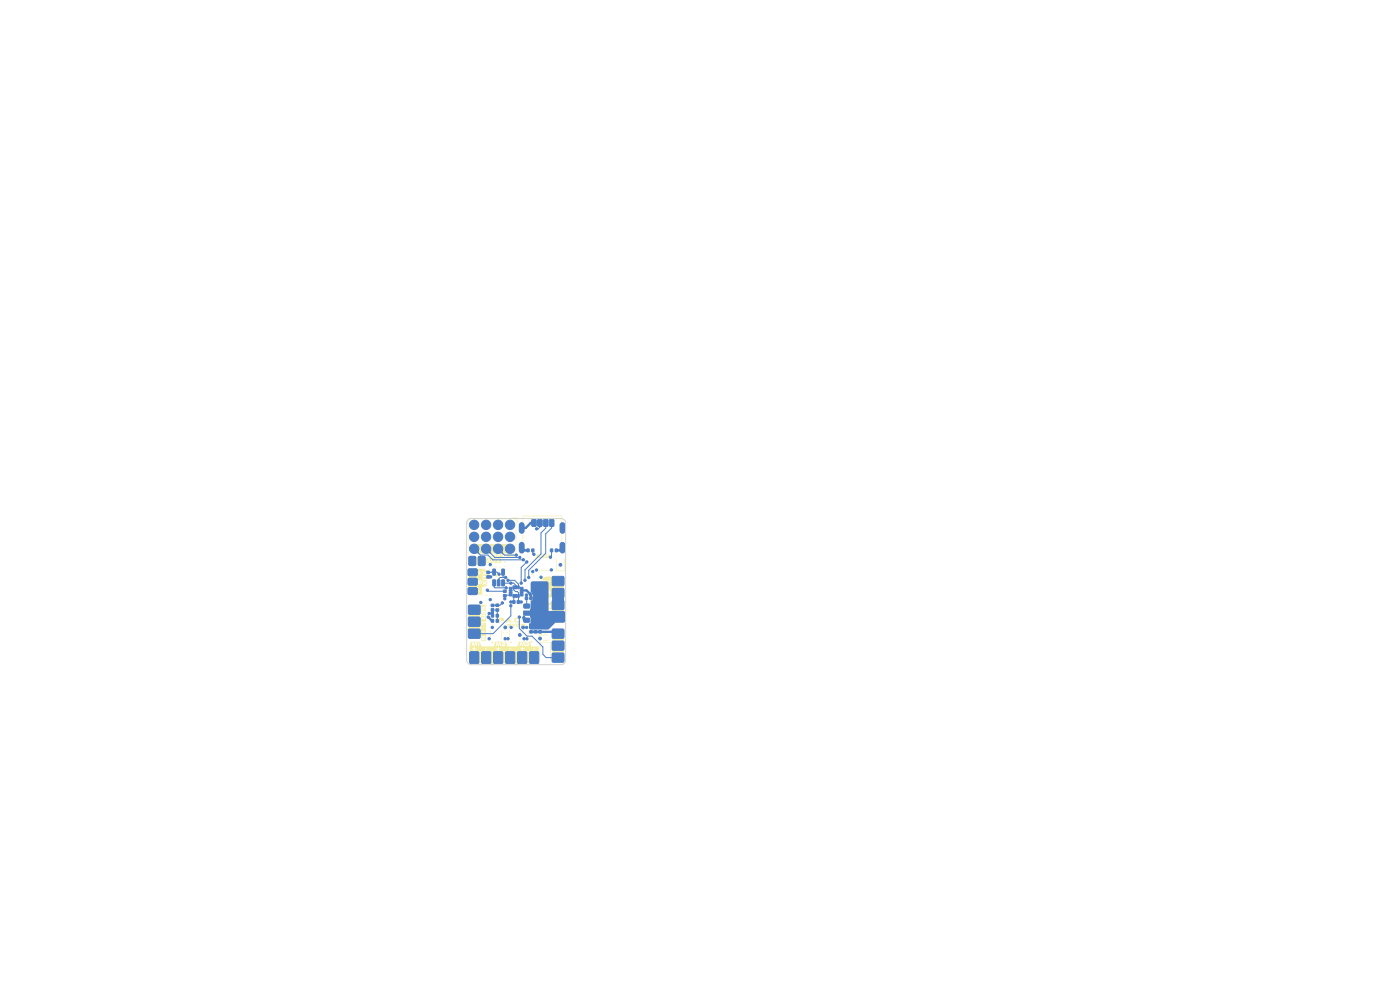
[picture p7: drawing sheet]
<svg xmlns="http://www.w3.org/2000/svg" width="297mm" height="210mm" viewBox="0 0 297 210" stroke-linecap="round" stroke-linejoin="round" font-family="sans-serif">
<g fill="#f2eda1">
<path d="M99.9 136.1h1.9l.3 1 3.3-.1 .1-.5 .2 .5h.2l.1-.5 .1 .5h.3l-.1-.2h.1v.2h.8v-.2h-.5l.5-.2v-.3l-.2-.1h-.5v.2l.5 .1-.4 .1-.2 .2h-.1l-.1-.5-.3-.1-.1 .6-.2-.6-.3 .1-.1 .7h-.4l.2-.9h2.3l.3 1 2.8-.1 .1-.5 .2 .5h.2l.2-.5 .1 .5h.2l-.1-.6h.8l-.6 .1v.2l.6 .1h-.6v.2h.5a.23 .23 0 0 0 .3-.1 .23 .23 0 0 0-.1-.3l.1-.2-.2-.2h-.6v.2h-.2l-.3-.2-.2 .6-.1-.5-.2-.1-.3 .8h-.4l.3-.9h2.3l.3 1h1.6v1.1h-4.5v2.8h-.6v-2.8h-4.5v2.8h-.5v-2.8h-4.6v-.6h.6v.1h.3v.4h.2v-.3h2.6v-.2h-.4v.2h-2.2l.3-.1v-.1h4.3v.1h.3v.4h.2v-.3h2.6v-.2h-.4v.2h-2.2l.3-.1v-.1h4.3v.1h.3v.4h.2v-.3h2.6v-.2h-.4v.2h-2.2l.3-.1v-.1h-.3v-.4h-.2v.4h-4.9v-.4h-.2v.4h-4.9v-.4h-.2v.4h-.9l.1-.6h.6l.1-.5 .2 .5h.1l.2-.5 .1 .5h.3l-.2-.6 .4 .1v.5h.2v-.6l-.3-.2h-.1v.2l-.5-.2-.1 .6-.2-.6h-.3l-.2 .8h-.3z"/>
<path d="M101.7 138.3l.2-.1 .2 .2v2.1a.25 .25 0 0 1-.2 .3 .25 .25 0 0 1-.3-.3z"/>
<path d="M106.7 138.3l.3-.1 .2 .2v2.1a.25 .25 0 0 1-.2 .3 .25 .25 0 0 1-.3-.3z"/>
<path d="M111.8 138.3l.3-.1 .2 .2v2.1a.25 .25 0 0 1-.3 .3 .25 .25 0 0 1-.2-.3z"/>
<path d="M114.5 136.2h2.4l-.1 4v-3.9h-2.2v3.8h-.1z"/>
<path d="M117.2 138h2.2a.26 .26 0 0 1 .3 .2 .26 .26 0 0 1-.3 .3h-2.1l-.2-.2z"/>
<path d="M104.4 136.1l.2 .3h-.3z"/>
<path d="M108.4 136.1l.2 .3h-.3z"/>
<path d="M112.6 136.1h.4l-.3 .3z"/>
<path d="M115.1 135.9h1.1z"/>
<path d="M117.2 135.5l2.2-.1a.26 .26 0 0 1 .3 .3 .26 .26 0 0 1-.3 .2h-2.1l-.1-.1z"/>
<path d="M102.1 128.2l1 .3v7.4h-1v-1l.1 .8h.4l.1-.6 .1 .7h.2l-.1-.8h-.3l-.2 .6v-.7h-.3v-.9l.4 .2v.2h.2v-.2h.2v-.2h-.2v-.2h-.2v.2h-.4v-.8h.5v-.3h-.1v.3h-.4v-.8l.2 .1 .5-.1-.1-.1-.6 .1v-.4l.1 .2h.5l.3-.3v-.1h-.2l-.1 .2h-.6v-1.3h.7l-.1 .4h-.1v-.3h-.2l-.2 .3v.3l.3-.1a.3 .3 0 0 0 .3 0 .3 .3 0 0 0 .2-.2v-.6h-.8l-.1 .2v-.3h.6v-.5h-.2v.5h-.1v-.6h.4v.6h.2v-.8h-.8l-.1 .8v-1.8l.1 .8h.4l.1-.6 .1 .7h.2l-.1-.7-.3-.1-.2 .6v-.7h-.3z"/>
<path d="M104 133.7h.1v2.1z"/>
<path d="M108 133.7h.1v2.1z"/>
<path d="M112 133.7h.1v2.1z"/>
<path d="M106.3 133.7h.1v2.1z"/>
<path d="M110.3 133.7h.1v2.1z"/>
<path d="M114.3 133.6l.1 2.2z"/>
<path d="M114.9 134.4l.1 .4h-.4z"/>
<path d="M115.2 134.6l1 .1-1 .1z"/>
<path d="M115.5 134.5h.4z"/>
<path d="M106.8 134.1h.1v.3z"/>
<path d="M107.5 134.1h.1v.3z"/>
<path d="M110.8 134.1h.1v.3z"/>
<path d="M111.5 134l.1 .4z"/>
<path d="M115.5 133.7h.4z"/>
<path d="M99.5 132.9h2.1a.26 .26 0 0 1 .3 .3 .26 .26 0 0 1-.3 .2h-2.1l-.2-.2z"/>
<path d="M107.7 132.4l.7-.1v.2h-.4a.19 .19 0 0 0-.2 .2 .19 .19 0 0 0 .2 .2l.2-.1h-.2v-.2h.4v.5h-.6l-.2-.3z"/>
<path d="M108.5 132.3h.3l.2 .3 .2-.3h.3l-.4 .5v.3h-.2v-.3z"/>
<path d="M109.5 132.3h.6a.3 .3 0 0 1 .3 .2 .3 .3 0 0 1-.2 .4l.2 .2-.6-.2v-.2l.4-.1-.5-.1v.6h-.2z"/>
<path d="M110.6 132.4a.48 .48 0 0 1 .8 .1 .48 .48 0 0 1-.3 .7 .48 .48 0 0 1-.6-.5h.2a.25 .25 0 0 0 .3 .2 .25 .25 0 0 0 .2-.3l-.4-.1-.3 .2z"/>
<path d="M104.2 132.6l.3 .1h-.3z"/>
<path d="M115.8 132.2h.1l-.1 .4z"/>
<path d="M116.5 132.2h.1v.4z"/>
<path d="M105.9 131.1h.9v.2h-.7v.8h-.2z"/>
<path d="M107.8 131.1h.3l.5 1-.9-.2 .2-.2h.2l-.2-.3-.3 .7h-.3z"/>
<path d="M109.2 131.2l.9-.1v.2h-.5a.24 .24 0 0 0-.3 .2 .24 .24 0 0 0 .3 .3h.5v.3h-.5a.5 .5 0 0 1-.5-.3 .5 .5 0 0 1 .1-.6z"/>
<path d="M111 131.1h.3l.3 .6 .4-.6h.3l-.6 1-.2-.1z"/>
<path d="M112.4 131.1h.7a.3 .3 0 0 1 .3 .3 .3 .3 0 0 1-.3 .3h-.4v.1h.7v.3h-1l.1-.6 .6-.1-.7-.1z"/>
<path d="M104.2 131.9l.3 .1h-.3z"/>
<path d="M106.2 131.4h.6v.3h-.6z"/>
<path d="M115.8 128.1l1.3-.4v3.8l-1.3-.4v-1.2h.2v.7a.3 .3 0 0 0 .3 .3 .3 .3 0 0 0 .3-.3v-.5l.1 .8h.3v-.7a.31 .31 0 0 0-.3-.4 .31 .31 0 0 0-.3 .4l-.1 .5-.1-.8h-.4v-1.4l.8 .2-.6 .2v.2l.6 .3-.6 .1v.3l.9-.3v-.3l-.6-.2 .6-.2 .1-.2-1-.3v.2h-.2z"/>
<path d="M99.4 130.5l2.2-.1a.26 .26 0 0 1 .3 .2 .26 .26 0 0 1-.3 .3h-2.1l-.1-.1z"/>
<path d="M112.8 130.1h.1v.3z"/>
<path d="M113.5 130.1h.1v.3z"/>
<path d="M117.2 129.5l2.2-.1a.25 .25 0 0 1 .3 .2 .25 .25 0 0 1-.3 .3h-2.1l-.1-.1z"/>
<path d="M105.8 128.6h.1v.5h.5l-.5 .1z"/>
<path d="M112.6 129.1h.5v-.5h.1l-.1 .6h-.5z"/>
<path d="M102.8 128.1l.4 .1z"/>
<path d="M102.8 127.4l.4 .1z"/>
<path d="M115.2 125.5l.1 .4h.2v-.3l.2-.1v.5h-.5z"/>
<path d="M114.8 122.7l1.2-.4v4.5l-1.2-.4v-.8h.1v.7h1v-.7a.29 .29 0 0 0-.2-.4 .29 .29 0 0 0-.3 .2 .26 .26 0 0 0-.3-.1 .26 .26 0 0 0-.2 .3h-.1v-1.1l1.1 .7v-.3l-.7-.4 .4-.2v.3l.2 .1 .1-.9-1.1 .7v-.7h.4v-.4h.7v-.2h-.7v-.4h-.3v1h-.1z"/>
<path d="M116.1 122.3h1v4.5h-1v-1.2h.1v.2h.3v.3h.2v-.3h.3v-.2h-.3v-.3h-.2v.3h-.4v-2.2h.6v-.4h-.2v.4h-.4z"/>
<path d="M101.3 120.6a2.75 2.75 0 0 1 2 .4v3.3l-1 .3v1.9l-.1-.3h-.9v-.6h.5v-.3h-.1v.3h-.4v-2.6l.2 .9 .3-.1 .1-.6 .1 .7h.2v-.5l.4 .2-.2 .3v.3l.4-.4 .4 .3v-.2l-.3-.2 .3-.2v-.3l-.4 .3-.4-.3v.2h-.2l-.1-.3-.2-.1-.3 .7v-.7h-.3v-.5h1.1l.1 .5 .7 .1v-.2h-.5l-.1-.2v-.3h.6v-.2h-.7l-.1 .3h-1.1v-1.1l.4 .2v.2h.2v-.2h.2l-.2-.3h.5l.5 .3-.2 .1-.2-.3-.1 .7 .8-.5-.8-.6v.3l-.7-.1v.2h-.4z"/>
<path d="M103 126.1h.1v.4z"/>
<path d="M103.3 126.1h.1v.3z"/>
<path d="M104 126.1h.1v.3z"/>
<path d="M117.2 124.4l2.2-.1a.26 .26 0 0 1 .3 .2 .26 .26 0 0 1-.3 .3h-2.1l-.1-.1z"/>
<path d="M99.4 124.3l1.6-.2a.25 .25 0 0 1 .2 .3 .25 .25 0 0 1-.2 .2h-1.5l-.1-.1z"/>
<path d="M99.4 122.3l1.6-.2a.25 .25 0 0 1 .2 .3 .25 .25 0 0 1-.2 .2h-1.5l-.1-.1z"/>
<path d="M105.2 121.8l.5 .1-.4 .5-.3-.3z"/>
<path d="M105.8 121.9h.6l-.5 .1v.4z"/>
<path d="M112.6 121.8l.6 .1-.1 .5v-.4l-.5-.1z"/>
<path d="M114.2 122.2h.3l-.3 .1z"/>
<path d="M104.3 122.1h.3z"/>
<path d="M114.2 121.4l.3 .1h-.3z"/>
<path d="M104.3 121.4h.3z"/>
<path d="M118 118.4l.1 .1v2.6h1.6v-2.6l.1-.1v2.8l-1.8-.1z"/>
<path d="M113.6 120.7l.1 .3h3.2l.1-.3v.4h-3.4z"/>
<path d="M104.3 120.1h.1v.3z"/>
<path d="M105 120.1h.1v.3z"/>
<path d="M105.3 120.1h.1v.3z"/>
<path d="M106 120.1h.1v.3z"/>
<path d="M107 120.1h.4z"/>
<path d="M101 118.2l.2-.1 .2 .2v1.4a.25 .25 0 0 1-.2 .3 .25 .25 0 0 1-.3-.3z"/>
<path d="M111.9 119.1h.1l-.1 .4z"/>
<path d="M112.6 119.1l.1 .4z"/>
<path d="M103 118.4h3.3v1.1h-3.3l.4-.1 .2-.6 .2 .3-.3 .1 .7 .2-.2-.4h.3v.2a1.07 1.07 0 0 0 1.4-.1l.2 .3h.3l-.3-.5 .3-.3h-.3l-.2 .2-.2-.2h-.2l.3 .3-.4 .5h-.4l.3-.2 .1-.6h-.3v.5h-.1h-.3v-.5h-.2v.4h-.3l-.4-.4-.6 .8z"/>
<path d="M107 119.3h.4z"/>
<path d="M107 119.1h.4z"/>
<path d="M114.2 117.8h.3l-.2 .1 .2 .1h-.3z"/>
<path d="M113.9 117.7l2.6-.1 .3 .2-.2 .4h.4v.4l-.1-.3h-3.2l-.1 .3v-.4l.9-.1 .1-.2a.4 .4 0 0 0 .3 .3 .4 .4 0 0 0 .4-.3 .29 .29 0 0 0 .4 .3 .29 .29 0 0 0 .2-.4h.2v.4h.2v-.4l.2-.1h-.5v.1a.42 .42 0 0 0-.7 .1 .36 .36 0 0 0-.4-.3 .36 .36 0 0 0-.3 .3l-.1-.2h-.4v.5h-.2l-.1-.3z"/>
<path d="M107 118.3h.4z"/>
<path d="M104.7 117.7l.5-.1v.2l-.4 .1 .4 .1v.2l-.5-.1z"/>
<path d="M105.3 117.4h.1v.2l.4 .1 .1 .5h-.2l-.1-.4h-.2v.4h-.1z"/>
<path d="M106 117.5h.6v.3l-.4 .2h.5v.2h-.7l.1-.4 .4-.1h-.5z"/>
<path d="M107.5 117.7l.5-.1v.2l-.4 .1 .4 .1v.2l-.5-.1z"/>
<path d="M108.1 117.4h.1v.2l.4 .1 .1 .5h-.2l-.1-.4h-.2v.4h-.1z"/>
<path d="M108.8 117.5l.3 .1v.6h-.2z"/>
<path d="M99.3 110h10.2v7.7h-.1v-7.6h-10l-.1 7.6z"/>
<path d="M99.8 115.8l.8-.4h7.6l.5 .1a1 1 0 0 0-1.4 .6 1 1 0 0 0 .7 1.3h-2.2a1 1 0 0 0 .7-1.5 1 1 0 0 0-1.7 0 1 1 0 0 0 .7 1.5h-2.2a1 1 0 0 0 .7-1.5 1 1 0 0 0-1.7 0 1 1 0 0 0 .7 1.5h-2.3a1 1 0 0 0 .8-1.3 1 1 0 0 0-1.4-.6 1 1 0 0 0-.3 1.5 1 1 0 0 1 0-1.2z"/>
<path d="M110.9 113.2l.1 .1v1.5z"/>
<path d="M119 113.2l.1 .1v1.5z"/>
<path d="M108.7 109.8h1l.1 1.1-.1-.1v-.9z"/>
<path d="M110.9 109.4h8.2v1.3h-.1v-1.2h-8l-.1 1.3z"/>
<circle cx="107" cy="131.9" r=".14"/>
<circle cx="108.8" cy="131.9" r=".14"/>
<circle cx="110.3" cy="131.9" r=".14"/>
<circle cx="114.9" cy="117.9" r=".15"/>
<circle cx="115.6" cy="117.9" r=".15"/>
<circle cx="103.7" cy="118.1" r=".1"/>
<circle cx="104" cy="118.1" r=".1"/>
<circle cx="104.2" cy="118.1" r=".1"/>
</g>
<g fill="#4d7fc4" stroke="#4d7fc4" stroke-width=".21">
<path d="M99.5 118.2l.3-.2h.9l.2 .2v1.4l-.1 .3-1 .1-.3-.2z"/>
<path d="M101.6 118.1l1-.1 .3 .2v1.4l-.1 .3-1 .1-.3-.2-.1-1.4z"/>
<path d="M99.4 128.5l.2-.2 2.1 .1 .2 .2-.1 1.6-.2 .1h-2.1l-.2-.3z"/>
<path d="M99.4 131l.2-.1h2.1l.2 .3-.1 1.5-.2 .2-2.1-.1-.2-.2z"/>
<path d="M99.4 133.6l.2-.2 2.1 .1 .2 .2-.1 1.6-.2 .1h-2.1l-.2-.3z"/>
<path d="M107.4 138.3l1.5-.1 .3 .2v2.1l-.1 .2-1.6 .1-.2-.2-.1-2.1z"/>
<path d="M104.7 138.4l.3-.2h1.4l.2 .2 .1 2.1-.1 .2-1.6 .1-.3-.2z"/>
<path d="M117.2 133.6l.2-.2 2.1 .1 .2 .2-.1 1.6-.2 .1h-2.1l-.2-.3z"/>
<path d="M117.2 136.1l.2-.1h2.1l.2 .3-.1 1.5-.2 .2-2.1-.1-.2-.2z"/>
<path d="M117.2 138.6l.2-.1 2.1 .1 .2 .2-.1 1.6-.2 .1-2.1-.1-.2-.2z"/>
<path d="M112.4 138.3l1.6-.1 .3 .2v2.1l-.1 .2-1.6 .1-.2-.2-.1-2.1z"/>
<path d="M109.8 138.4l.3-.2h1.4l.2 .2 .1 2.1-.2 .2-1.5 .1-.3-.2z"/>
<path d="M102.3 138.3l1.6-.1 .2 .2v2.1l-.1 .2-1.6 .1-.2-.2-.1-2.1z"/>
<path d="M99.7 138.4l.2-.2h1.4l.3 .2v2.1l-.1 .2-1.6 .1-.2-.2z"/>
<path d="M99.3 124.8l.3-.2 1.5 .1 .2 .3-.1 1-.3 .1h-1.5l-.1-.3z"/>
<path d="M99.3 122.8l.3-.2 1.5 .1 .2 .3-.1 1-.3 .1h-1.5l-.1-.3z"/>
<path d="M99.3 120.8l.3-.2 1.5 .1 .2 .3-.1 1-.3 .1h-1.5l-.1-.3z"/>
<path d="M117.3 129.9h2.2l.2 .3-.1 1.5-.2 .2-2.1-.1-.2-.2v-1.4z"/>
<path d="M117.3 127.4h2.2l.2 .2-.1 1.6-.2 .1h-2.1l-.2-.3v-1.4z"/>
<path d="M117.2 124.9l.2-.1 2.1 .1 .2 .2-.1 1.6-.2 .1-2.1-.1-.2-.2z"/>
<path d="M117.2 122.4l.2-.1h2.1l.2 .3-.1 1.5-.2 .2-2.1-.1-.2-.2z"/>
<path d="M105.2 128.2h.6v.4h-.6z"/>
<path d="M105.2 129.2h.6v.4h-.6z"/>
<path d="M104.2 130.3h.5v.6h-.5z"/>
<path d="M105.3 130.3h.4v.6h-.4z"/>
<path d="M105.3 131.4h.4v.6h-.4z"/>
<path d="M104.2 131.4h.5v.6h-.5z"/>
<path d="M106.5 120.7l.5 .1-.1 1.2-.5-.1z"/>
<path d="M104.6 120.7l.5 .1-.1 1.2-.5-.1z"/>
<path d="M104.6 123l.5 .1-.1 1.2-.5-.1z"/>
<path d="M105.5 123l.6 .1-.1 1.2-.5-.1z"/>
<path d="M106.5 123l.5 .1-.1 1.2-.5-.1z"/>
<path d="M111.8 116.5h.4v.5h-.4z"/>
<path d="M112.8 116.5h.5v.5h-.5z"/>
<path d="M108.8 127.4h.4v.6h-.4z"/>
<path d="M109.7 127.4h.5v.6h-.5z"/>
<path d="M111.2 128.2l1.1-.1 .1 .8-.2 .1h-1l-.1-.2z"/>
<path d="M111.1 129.6h1.5v-.4h3.1v1.7h-3.1v-.4h-1.5z"/>
<path d="M111.2 131.2l1.1-.1 .1 .8-.2 .1h-1l-.1-.2z"/>
<path d="M109.8 124.3h.4l-.1 .6-.3-.1z"/>
<path d="M109.3 124.3h.4l-.1 .6-.3-.1z"/>
<path d="M108.8 124.3h.4l-.1 .6-.3-.1z"/>
<path d="M108 124.6h.6v.3h-.5z"/>
<path d="M108 125.1h.6v.3h-.5z"/>
<path d="M108 125.6h.6v.3h-.5z"/>
<path d="M108 126.1h.6v.3h-.5z"/>
<path d="M108.8 126.1l.4 .1-.1 .5h-.3z"/>
<path d="M109.3 126.1l.4 .1-.1 .5h-.3z"/>
<path d="M109.8 126.1l.4 .1-.1 .5h-.3z"/>
<path d="M110.4 126.1h.5l.1 .3h-.6z"/>
<path d="M110.4 125.6h.5l.1 .3h-.6z"/>
<path d="M110.4 125.1h.5l.1 .3h-.6z"/>
<path d="M110.4 124.6h.5l.1 .3h-.6z"/>
<path d="M103.3 122.1h.5v.5h-.5z"/>
<path d="M103.3 121.2h.5v.5h-.5z"/>
<path d="M112.4 133.8h.5v.5h-.5z"/>
<path d="M112.4 132.8h.5v.5h-.5z"/>
<path d="M117.8 116.5h.5v.5h-.5z"/>
<path d="M116.8 116.5h.4v.5h-.4z"/>
<path d="M113.4 133.8h.5v.5h-.5z"/>
<path d="M113.4 132.8h.5v.5h-.5z"/>
<path d="M112.9 110.3l.6-.1 .3 .1v1.1l-.2 .3h-.6l-.2-.2z"/>
<path d="M114.1 110.3l.7-.1 .2 .1v1.1l-.1 .3h-.6l-.3-.2z"/>
<path d="M115.4 110.3l.6-.1 .3 .1v1.1l-.2 .3h-.6l-.2-.2z"/>
<path d="M116.6 110.3l.7-.1 .2 .1v1.1l-.1 .3h-.6l-.3-.2z"/>
<path d="M112.4 126.6h.5v.6h-.5z"/>
<path d="M111.5 126.6h.4v.6h-.4z"/>
<path d="M104.2 128.2h.6v.5h-.6z"/>
<path d="M104.2 129.1h.6v.5h-.6z"/>
<path d="M114.3 133.8h.5v.5h-.5z"/>
<path d="M114.3 132.8h.5v.5h-.5z"/>
<path d="M106.8 125.2h.6v.5h-.6z"/>
<path d="M106.8 126.1h.6v.5h-.6z"/>
<circle cx="100.6" cy="116.4" r="1"/>
<circle cx="100.6" cy="113.9" r="1"/>
<circle cx="100.6" cy="111.3" r="1"/>
<circle cx="103.1" cy="116.4" r="1"/>
<circle cx="103.1" cy="113.9" r="1"/>
<circle cx="103.1" cy="111.3" r="1"/>
<circle cx="105.7" cy="116.4" r="1"/>
<circle cx="105.7" cy="113.9" r="1"/>
<circle cx="105.7" cy="111.3" r="1"/>
<circle cx="108.2" cy="116.4" r="1"/>
<circle cx="108.2" cy="113.9" r="1"/>
<circle cx="108.2" cy="111.3" r="1"/>
<circle cx="99.7" cy="118.3" r=".25"/>
<circle cx="99.7" cy="119.7" r=".25"/>
<circle cx="100.6" cy="119.7" r=".25"/>
<circle cx="100.7" cy="118.3" r=".25"/>
<circle cx="101.7" cy="118.3" r=".25"/>
<circle cx="101.7" cy="119.7" r=".25"/>
<circle cx="102.6" cy="118.3" r=".25"/>
<circle cx="102.6" cy="119.7" r=".25"/>
<circle cx="101.5" cy="128.7" r=".25"/>
<circle cx="99.7" cy="128.7" r=".25"/>
<circle cx="101.5" cy="130" r=".25"/>
<circle cx="99.7" cy="130" r=".25"/>
<circle cx="101.5" cy="131.2" r=".25"/>
<circle cx="99.7" cy="131.2" r=".25"/>
<circle cx="101.5" cy="132.5" r=".25"/>
<circle cx="99.7" cy="132.5" r=".25"/>
<circle cx="101.5" cy="133.8" r=".25"/>
<circle cx="99.7" cy="133.8" r=".25"/>
<circle cx="101.5" cy="135.1" r=".25"/>
<circle cx="99.7" cy="135.1" r=".25"/>
<circle cx="108.9" cy="140.4" r=".25"/>
<circle cx="108.9" cy="138.6" r=".25"/>
<circle cx="107.6" cy="140.4" r=".25"/>
<circle cx="107.6" cy="138.6" r=".25"/>
<circle cx="106.3" cy="140.4" r=".25"/>
<circle cx="106.3" cy="138.6" r=".25"/>
<circle cx="105.1" cy="140.4" r=".25"/>
<circle cx="105.1" cy="138.6" r=".25"/>
<circle cx="119.3" cy="133.8" r=".25"/>
<circle cx="117.5" cy="133.8" r=".25"/>
<circle cx="119.3" cy="135.1" r=".25"/>
<circle cx="117.5" cy="135.1" r=".25"/>
<circle cx="119.3" cy="136.3" r=".25"/>
<circle cx="117.5" cy="136.3" r=".25"/>
<circle cx="119.3" cy="137.6" r=".25"/>
<circle cx="117.5" cy="137.6" r=".25"/>
<circle cx="119.3" cy="138.9" r=".25"/>
<circle cx="117.5" cy="138.9" r=".25"/>
<circle cx="119.3" cy="140.1" r=".25"/>
<circle cx="117.5" cy="140.1" r=".25"/>
<circle cx="113.9" cy="140.4" r=".25"/>
<circle cx="113.9" cy="138.6" r=".25"/>
<circle cx="112.7" cy="140.4" r=".25"/>
<circle cx="112.7" cy="138.6" r=".25"/>
<circle cx="111.4" cy="140.4" r=".25"/>
<circle cx="111.4" cy="138.6" r=".25"/>
<circle cx="110.1" cy="140.4" r=".25"/>
<circle cx="110.1" cy="138.6" r=".25"/>
<circle cx="103.8" cy="140.4" r=".25"/>
<circle cx="103.8" cy="138.6" r=".25"/>
<circle cx="102.5" cy="140.4" r=".25"/>
<circle cx="102.5" cy="138.6" r=".25"/>
<circle cx="101.2" cy="140.4" r=".25"/>
<circle cx="101.2" cy="138.6" r=".25"/>
<circle cx="100" cy="140.4" r=".25"/>
<circle cx="100" cy="138.6" r=".25"/>
<circle cx="99.6" cy="125.8" r=".25"/>
<circle cx="101" cy="125.8" r=".25"/>
<circle cx="101" cy="124.9" r=".25"/>
<circle cx="99.6" cy="124.9" r=".25"/>
<circle cx="99.6" cy="123.8" r=".25"/>
<circle cx="101" cy="123.8" r=".25"/>
<circle cx="101" cy="122.9" r=".25"/>
<circle cx="99.6" cy="122.9" r=".25"/>
<circle cx="99.6" cy="121.9" r=".25"/>
<circle cx="101" cy="121.9" r=".25"/>
<circle cx="99.6" cy="120.9" r=".25"/>
<circle cx="101" cy="120.9" r=".25"/>
<circle cx="117.5" cy="131.5" r=".25"/>
<circle cx="119.3" cy="131.5" r=".25"/>
<circle cx="117.5" cy="130.2" r=".25"/>
<circle cx="119.3" cy="130.2" r=".25"/>
<circle cx="117.5" cy="129" r=".25"/>
<circle cx="119.3" cy="129" r=".25"/>
<circle cx="117.5" cy="127.7" r=".25"/>
<circle cx="119.3" cy="127.7" r=".25"/>
<circle cx="117.5" cy="126.4" r=".25"/>
<circle cx="119.3" cy="126.4" r=".25"/>
<circle cx="117.5" cy="125.2" r=".25"/>
<circle cx="119.3" cy="125.2" r=".25"/>
<circle cx="117.5" cy="123.9" r=".25"/>
<circle cx="119.3" cy="123.9" r=".25"/>
<circle cx="117.5" cy="122.6" r=".25"/>
<circle cx="119.3" cy="122.6" r=".25"/>
<circle cx="107.2" cy="135.5" r=".25"/>
<circle cx="111.8" cy="135.5" r=".25"/>
<circle cx="103.6" cy="130.9" r=".25"/>
<circle cx="103.8" cy="135.5" r=".25"/>
<circle cx="107.8" cy="135.5" r=".25"/>
<circle cx="111.2" cy="135.5" r=".25"/>
<circle cx="118.9" cy="119.8" r=".3"/>
<circle cx="108.4" cy="127.7" r=".25"/>
<circle cx="107.3" cy="122.5" r=".25"/>
<circle cx="103.4" cy="125.2" r=".25"/>
<circle cx="112.5" cy="126" r=".25"/>
<circle cx="104.1" cy="122.4" r=".25"/>
<circle cx="114.8" cy="122.4" r=".25"/>
<circle cx="102" cy="127.8" r=".25"/>
<circle cx="113" cy="121.3" r=".25"/>
<circle cx="107.2" cy="133.1" r=".3"/>
<circle cx="111.1" cy="131" r=".25"/>
<circle cx="114.6" cy="135.5" r=".3"/>
<circle cx="110.3" cy="134.7" r=".3"/>
<circle cx="104" cy="119.8" r=".25"/>
<circle cx="111" cy="133.1" r=".3"/>
<circle cx="103.8" cy="130.1" r=".25"/>
<circle cx="108.4" cy="133.1" r=".25"/>
<circle cx="107.1" cy="127" r=".25"/>
<circle cx="104" cy="127.2" r=".25"/>
<circle cx="117" cy="120.9" r=".25"/>
<circle cx="111.7" cy="126.2" r=".25"/>
<circle cx="105.9" cy="121.8" r=".25"/>
<circle cx="113.8" cy="112.2" r=".25"/>
<circle cx="113.8" cy="120.9" r=".25"/>
<circle cx="104.4" cy="133.1" r=".25"/>
<circle cx="110.6" cy="127.7" r=".25"/>
<circle cx="111.7" cy="133.1" r=".25"/>
<circle cx="106.6" cy="127.9" r=".25"/>
<circle cx="113.3" cy="117.6" r=".25"/>
<circle cx="116.8" cy="118.2" r=".25"/>
<circle cx="108.4" cy="128.5" r=".25"/>
<circle cx="110.2" cy="130.9" r=".25"/>
<circle cx="111.4" cy="123.1" r=".25"/>
<circle cx="112.2" cy="122.5" r=".25"/>
<circle cx="110.6" cy="123.7" r=".25"/>
<circle cx="111.8" cy="119.2" r=".25"/>
<circle cx="107.8" cy="123.1" r=".25"/>
<circle cx="107.4" cy="124.7" r=".25"/>
<circle cx="108.4" cy="123.7" r=".25"/>
<circle cx="111" cy="118.7" r=".25"/>
<circle cx="109.5" cy="117.7" r=".25"/>
<circle cx="110.3" cy="118.2" r=".25"/>
</g>
<path d="M110.7 111.4v1.2M110.7 115.6v1.2M119.3 111.4v1.2M119.3 115.6v1.2" fill="none" stroke="#4d7fc4" stroke-width="1.3"/>
<g fill="none" stroke="#4d7fc4" stroke-width=".21">
<path d="M100.6 116.4l1.3 1.4h1.6l1 1h6.5M103.1 116.4l1.9 1.9h5.3M105.7 116.4l1.3 1.4h2.5M110.3 118.3h.1M111 118.8h.1M111.8 119.2l-1.2 1.2v3.3M113 116.8v.6l.3 .2M114.5 110.9v.9l-.3 .4h-.4M115.8 110.9v1.1l-1 1.1v4.4l-3.4 3.4v2.2M117 116.8v1.2l-.2 .2M117 110.9v1.1l-1.2 1.3v4.1l-3.6 3.6v1.5M103.4 125.2l.1 .2h3.6"/>
<path d="M103.6 121.4h1.8l.5 .4M104.8 123.6v.9l.2 .2h2.4M105.5 130.6h.1M105.5 129.4v2.3M106.6 127.9l-.5 .5h-1.6M106.7 121.4l.1 1.1M106.7 123.6l2.3 .1 .5 .5v.4M107.3 122.5h-1.2l-.3 .3v.8M107.8 123.1h1.4l.8 .8v.7M108.3 126.3h-1.1l-.1 .1v.6M108.4 128.5v2.2l-3.8 3.7h-4M109 124.6v.5l.4 .4h.4l.2 .2v2h.6"/>
<path d="M109.5 126.4h-.5v1.3h-.6M110.2 130.9v2.4l1.6 1.7h1.1l2.3 2.3v1.5l.7 .7h2.5M110.7 124.8v1M111.7 126.2v2.4M113.8 120.9h.1"/>
</g>
<path d="M110.7 116.2l.5 .6h.8M113.3 110.9h-.7l-1.1 1.1h-.8M119.3 116.2l-.6 .6h-.7M103.6 130.9l.9 .8M103.6 122.4h.5M103.8 130.1h.7M104.5 129.4v1.2M104.5 130.6h.1M110.7 125.3h1a2.37 2.37 0 0 1 1 1.6M111.1 131l.1 .6h.5M112.7 134h5.3l.4 .4" fill="none" stroke="#4d7fc4" stroke-width=".5"/>
<g fill="#4d7fc4">
<path d="M112.7 123.5l.4-.2h2.8l.3 .2 .2 .3v5.8l3.3 .1 .3 .4v1.5l-.2 .4-.3 .1h-1.7l-1.5 1.4-3.6 .1-.3-.2-.2-1 .4-.2v-4.7l.5-.4-.1-.9-.4-.7v-1.7z"/>
<path d="M117.5 124.8h1.7l.5 .4v3.7l-.4 .4h-1.8l-.4-.3v-3.7z"/>
<path d="M100.6 116.4l.9 .3 .2 .7-.1 .1-.8-.1z"/>
<path d="M105.7 116.4l.9 .3 .2 .7-.2 .1-.7-.1z"/>
<path d="M103.1 116.4l1 .3 .1 .7-.1 .1-.7-.1z"/>
</g>
<path d="M99.3 110.3l.7-.3h19a1 1 0 0 1 1 1v29a1 1 0 0 1-1 1h-19a1 1 0 0 1-1-1v-29z" fill="none" stroke="#d0d2cd" stroke-width=".21"/>
</svg>
